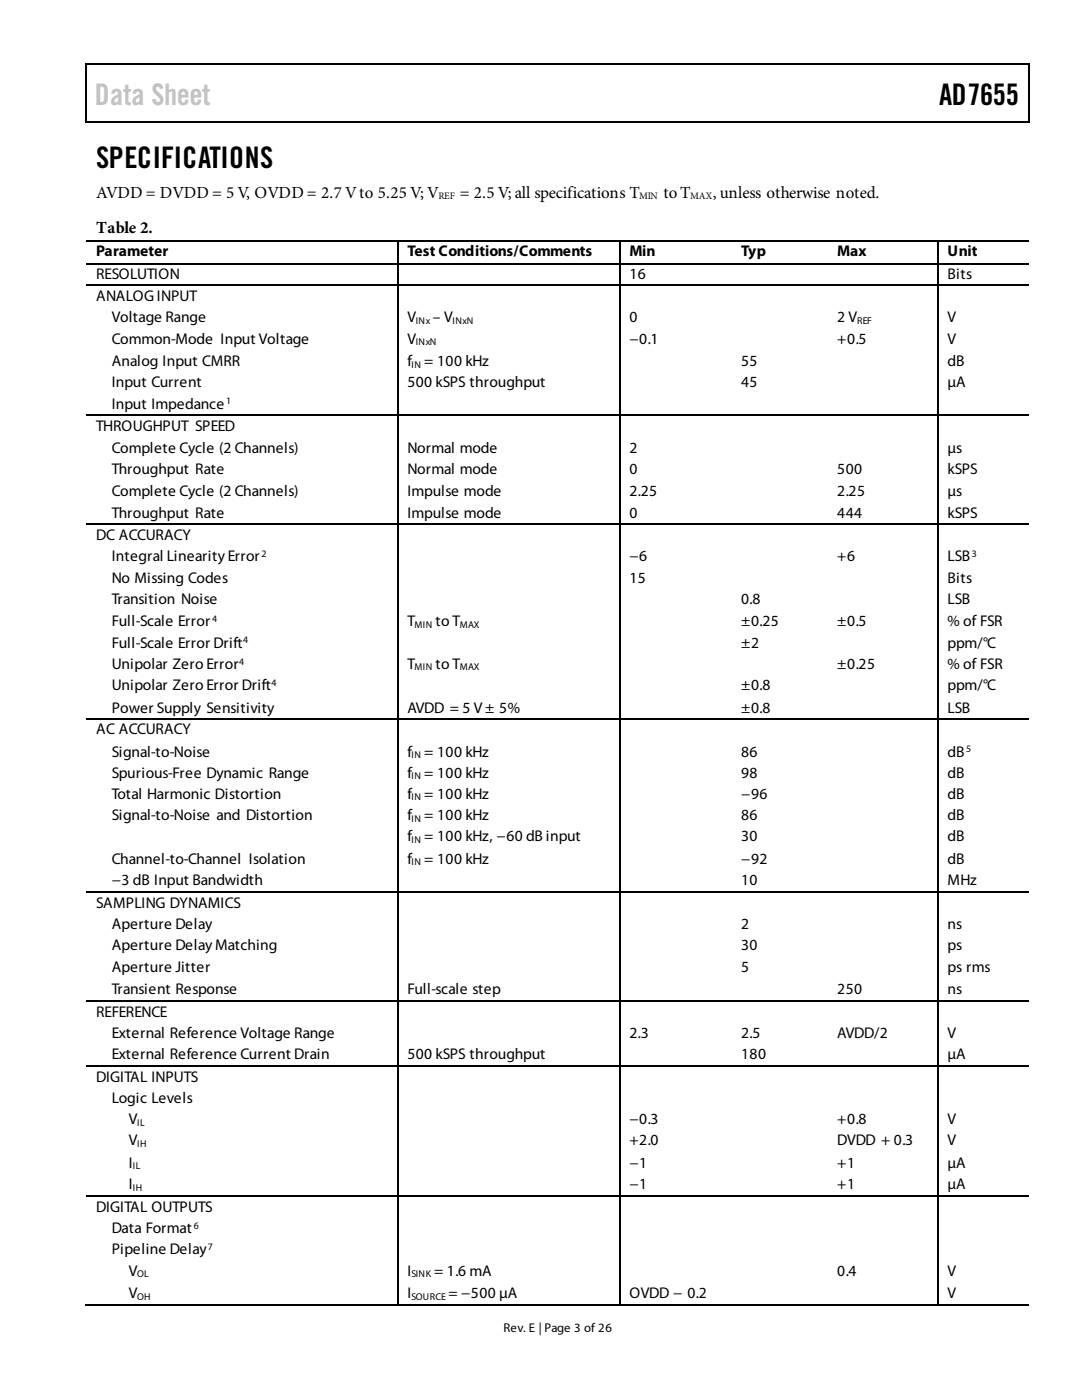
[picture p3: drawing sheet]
<svg xmlns="http://www.w3.org/2000/svg" width="216mm" height="279mm" viewBox="0 0 216 279" stroke-linecap="round" stroke-linejoin="round" font-family="sans-serif">
<defs><g id="words">
<text font-size="5.9" fill="#c1c1c1" x="18.9" y="20.9">Data Sheet</text>
<g font-size="5.9">
<text x="187.4" y="20.9">AD7655</text>
<text x="19.2" y="33.6">SPECIFICATIONS</text>
</g>
<g font-size="3.4">
<text x="19.2" y="39.5">AVDD = DVDD = 5 V, OVDD = 2.7 V to 5.25 V; V</text>
<text x="91.7" y="39.5">= 2.5 V; all specifications T</text>
<text x="132.4" y="39.5">to T</text>
<text x="142.2" y="39.5">, unless otherwise noted.</text>
<text x="19.2" y="46.6">Table 2.</text>
</g>
<g font-size="3.1">
<text x="19.2" y="51.1">Parameter</text>
<text x="81.3" y="51.1">Test Conditions/Comments</text>
<text x="125.6" y="51.1">Min</text>
<text x="147.9" y="51.1">Typ</text>
<text x="167.1" y="51.1">Max</text>
<text x="189.1" y="51.1">Unit</text>
<text x="19.2" y="55.6">RESOLUTION</text>
<text x="125.6" y="55.6">16</text>
<text x="189.1" y="55.6">Bits</text>
<text x="19.2" y="60.1">ANALOG INPUT</text>
<text x="22.3" y="64.3">Voltage Range</text>
<text x="81.3" y="64.3">V</text>
<text x="86.4" y="64.3">– V</text>
<text x="125.6" y="64.3">0</text>
<text x="167.1" y="64.3">2 V</text>
<text x="189.1" y="64.3">V</text>
<text x="22.3" y="68.6">Common-Mode Input Voltage</text>
<text x="81.3" y="68.6">V</text>
<text x="125.6" y="68.6">−0.1</text>
<text x="167.1" y="68.6">+0.5</text>
<text x="189.1" y="68.6">V</text>
<text x="22.3" y="73.1">Analog Input CMRR</text>
<text x="22.3" y="77.3">Input Current</text>
<text x="81.3" y="73.1">f</text>
<text x="81.3" y="77.3">500 kSPS throughput</text>
<text x="84.7" y="73.1">= 100 kHz</text>
<text x="147.9" y="73.1">55</text>
<text x="147.9" y="77.3">45</text>
<text x="189.1" y="73.1">dB</text>
<text x="189.1" y="77.3">µA</text>
<text x="22.3" y="81.6">Input Impedance</text>
<text x="19.2" y="86.1">THROUGHPUT SPEED</text>
<text x="22.3" y="90.3">Complete Cycle (2 Channels)</text>
<text x="22.3" y="94.5">Throughput Rate</text>
<text x="81.3" y="90.3">Normal mode</text>
<text x="81.3" y="94.5">Normal mode</text>
<text x="125.6" y="90.3">2</text>
<text x="125.6" y="94.5">0</text>
<text x="167.1" y="94.5">500</text>
<text x="189.1" y="90.3">µs</text>
<text x="189.1" y="94.5">kSPS</text>
<text x="22.3" y="99.1">Complete Cycle (2 Channels)</text>
<text x="81.3" y="99.1">Impulse mode</text>
<text x="125.6" y="99.1">2.25</text>
<text x="167.1" y="99.1">2.25</text>
<text x="189.1" y="99.1">µs</text>
<text x="19.2" y="107.8">DC ACCURACY</text>
<text x="22.3" y="103.3">Throughput Rate</text>
<text x="81.3" y="103.3">Impulse mode</text>
<text x="125.6" y="103.3">0</text>
<text x="167.1" y="103.3">444</text>
<text x="189.1" y="103.3">kSPS</text>
<text x="22.3" y="112">Integral Linearity Error</text>
<text x="125.6" y="112">−6</text>
<text x="167.1" y="112">+6</text>
<text x="189.1" y="112">LSB</text>
<text x="22.3" y="116.3">No Missing Codes</text>
<text x="125.6" y="116.3">15</text>
<text x="189.1" y="116.3">Bits</text>
<text x="22.3" y="120.5">Transition Noise</text>
<text x="22.3" y="125">Full-Scale Error</text>
<text x="81.3" y="125">T</text>
<text x="86.9" y="125">to T</text>
<text x="147.9" y="120.5">0.8</text>
<text x="147.9" y="125">±0.25</text>
<text x="167.1" y="125">±0.5</text>
<text x="189.1" y="125">% of FSR</text>
<text x="189.1" y="120.5">LSB</text>
<text x="22.3" y="129.3">Full-Scale Error Drift</text>
<text x="147.9" y="129.3">±2</text>
<text x="189.1" y="129.3">ppm/°C</text>
<text x="22.3" y="133.5">Unipolar Zero Error</text>
<text x="22.3" y="137.7">Unipolar Zero Error Drift</text>
<text x="81.3" y="133.5">T</text>
<text x="86.9" y="133.5">to T</text>
<text x="147.9" y="137.7">±0.8</text>
<text x="167.1" y="133.5">±0.25</text>
<text x="189.1" y="137.7">ppm/°C</text>
<text x="189.1" y="133.5">% of FSR</text>
<text x="22.3" y="142.2">Power Supply Sensitivity</text>
<text x="81.3" y="142.2">AVDD = 5 V ± 5%</text>
<text x="147.9" y="142.2">±0.8</text>
<text x="189.1" y="142.2">LSB</text>
<text x="19.2" y="146.5">AC ACCURACY</text>
<text x="22.3" y="151">Signal-to-Noise</text>
<text x="22.3" y="155.2">Spurious-Free Dynamic Range</text>
<text x="81.3" y="151">f</text>
<text x="81.3" y="155.2">f</text>
<text x="84.7" y="151">= 100 kHz</text>
<text x="84.7" y="155.2">= 100 kHz</text>
<text x="147.9" y="151">86</text>
<text x="147.9" y="155.2">98</text>
<text x="189.1" y="151">dB</text>
<text x="189.1" y="155.2">dB</text>
<text x="22.3" y="159.5">Total Harmonic Distortion</text>
<text x="81.3" y="159.5">f</text>
<text x="84.7" y="159.5">= 100 kHz</text>
<text x="147.9" y="159.5">−96</text>
<text x="189.1" y="159.5">dB</text>
<text x="22.3" y="163.7">Signal-to-Noise and Distortion</text>
<text x="81.3" y="163.7">f</text>
<text x="81.3" y="167.9">f</text>
<text x="84.7" y="163.7">= 100 kHz</text>
<text x="84.7" y="167.9">= 100 kHz, −60 dB input</text>
<text x="147.9" y="167.9">30</text>
<text x="147.9" y="163.7">86</text>
<text x="189.1" y="163.7">dB</text>
<text x="189.1" y="167.9">dB</text>
<text x="22.3" y="172.4">Channel-to-Channel Isolation</text>
<text x="81.3" y="172.4">f</text>
<text x="84.7" y="172.4">= 100 kHz</text>
<text x="147.9" y="172.4">−92</text>
<text x="189.1" y="172.4">dB</text>
<text x="22.3" y="176.7">−3 dB Input Bandwidth</text>
<text x="147.9" y="176.7">10</text>
<text x="189.1" y="176.7">MHz</text>
<text x="19.2" y="181.2">SAMPLING DYNAMICS</text>
<text x="22.3" y="185.4">Aperture Delay</text>
<text x="147.9" y="185.4">2</text>
<text x="189.1" y="185.4">ns</text>
<text x="22.3" y="189.7">Aperture Delay Matching</text>
<text x="147.9" y="189.7">30</text>
<text x="189.1" y="189.7">ps</text>
<text x="22.3" y="193.9">Aperture Jitter</text>
<text x="147.9" y="193.9">5</text>
<text x="189.1" y="193.9">ps rms</text>
<text x="19.2" y="202.9">REFERENCE</text>
<text x="22.3" y="198.4">Transient Response</text>
<text x="81.3" y="198.4">Full-scale step</text>
<text x="167.1" y="198.4">250</text>
<text x="189.1" y="198.4">ns</text>
<text x="22.3" y="207.2">External Reference Voltage Range</text>
<text x="125.6" y="207.2">2.3</text>
<text x="147.9" y="207.2">2.5</text>
<text x="167.1" y="207.2">AVDD/2</text>
<text x="189.1" y="207.2">V</text>
<text x="19.2" y="215.9">DIGITAL INPUTS</text>
<text x="22.3" y="211.4">External Reference Current Drain</text>
<text x="81.3" y="211.4">500 kSPS throughput</text>
<text x="147.9" y="211.4">180</text>
<text x="189.1" y="211.4">µA</text>
<text x="22.3" y="220.1">Logic Levels</text>
<text x="25.7" y="224.4">V</text>
<text x="125.6" y="224.4">−0.3</text>
<text x="167.1" y="224.4">+0.8</text>
<text x="189.1" y="224.4">V</text>
<text x="25.7" y="228.6">V</text>
<text x="25.7" y="233.1">I</text>
<text x="125.6" y="228.6">+2.0</text>
<text x="125.6" y="233.1">−1</text>
<text x="167.1" y="228.6">DVDD + 0.3</text>
<text x="167.1" y="233.1">+1</text>
<text x="189.1" y="228.6">V</text>
<text x="189.1" y="233.1">µA</text>
<text x="25.7" y="237.3">I</text>
<text x="125.6" y="237.3">−1</text>
<text x="167.1" y="237.3">+1</text>
<text x="189.1" y="237.3">µA</text>
<text x="19.2" y="241.9">DIGITAL OUTPUTS</text>
<text x="22.3" y="246.1">Data Format</text>
<text x="22.3" y="250.3">Pipeline Delay</text>
<text x="25.7" y="254.6">V</text>
<text x="81.3" y="254.6">I</text>
<text x="86.6" y="254.6">= 1.6 mA</text>
<text x="167.1" y="254.6">0.4</text>
<text x="189.1" y="254.6">V</text>
<text x="25.7" y="259.1">V</text>
<text x="81.3" y="259.1">I</text>
<text x="89.5" y="259.1">= −500 µA</text>
<text x="125.6" y="259.1">OVDD − 0.2</text>
<text x="189.1" y="259.1">V</text>
</g>
<text font-size="2.5" x="100.5" y="265.9">Rev. E | Page 3 of 26</text>
<g font-size="2">
<text x="87.5" y="39.8">REF</text>
<text x="127.6" y="39.8">MIN</text>
<text x="137.7" y="39.8">MAX</text>
<text x="83" y="64.6">INx</text>
<text x="90.3" y="64.6">INxN</text>
<text x="171" y="64.6">REF</text>
<text x="83" y="68.9">INxN</text>
<text x="82.1" y="73.4">IN</text>
<text x="45.2" y="80.7">1</text>
<text x="52.2" y="111.2">2</text>
<text x="193.9" y="111.2">3</text>
<text x="42.3" y="124.2">4</text>
<text x="82.7" y="125.3">MIN</text>
<text x="91.7" y="125.3">MAX</text>
<text x="48.5" y="128.4">4</text>
<text x="47.7" y="132.6">4</text>
<text x="54.2" y="136.9">4</text>
<text x="82.7" y="133.8">MIN</text>
<text x="91.7" y="133.8">MAX</text>
<text x="82.1" y="151.3">IN</text>
<text x="82.1" y="155.5">IN</text>
<text x="192.8" y="150.1">5</text>
<text x="82.1" y="159.7">IN</text>
<text x="82.1" y="164">IN</text>
<text x="82.1" y="168.2">IN</text>
<text x="82.1" y="172.7">IN</text>
<text x="27.4" y="224.6">IL</text>
<text x="26.5" y="233.4">IL</text>
<text x="27.4" y="228.9">IH</text>
<text x="26.5" y="237.6">IH</text>
<text x="38.7" y="245.3">6</text>
<text x="41.5" y="249.5">7</text>
<text x="27.4" y="254.8">OL</text>
<text x="82.1" y="254.8">SINK</text>
<text x="27.4" y="259.4">OH</text>
<text x="82.1" y="259.4">SOURCE</text>
</g>
</g></defs>
<g fill="#000">
<path d="M16.9 12.7h.3v1.1h-.3zM16.9 12.7h.3v.3h-.3zM82.7 12.7h.3v.3h-.3zM205.2 12.7h.3v1.1h-.3zM205.2 12.7h.3v.3h-.3zM16.9 24.3h.3v.3h-.3zM82.4 24.3h.3v.3h-.3zM205.2 24.3h.3v.3h-.3zM79.3 48h.3v.3h-.3zM79.3 52.5h.3v.3h-.3zM79.3 56.7h.3v.3h-.3zM123.6 48h.3v.3h-.3z"/>
<path d="M123.6 52.5h.3v.3h-.3zM123.6 56.7h.3v.3h-.3zM146.2 48h.3v.3h-.3zM146.2 52.5h.3v.3h-.3zM146.2 56.7h.3v.3h-.3zM165.1 48h.3v.3h-.3zM165.1 52.5h.3v.3h-.3zM165.1 56.7h.3v.3h-.3zM187.1 48h.3v.3h-.3zM187.1 52.5h.3v.3h-.3zM187.1 56.7h.3v.3h-.3zM79.3 82.7h.3v.3h-.3z"/>
<path d="M123.6 82.7h.3v.3h-.3zM146.2 82.7h.3v.3h-.3zM165.1 82.7h.3v.3h-.3zM187.1 82.7h.3v.3h-.3zM79.3 104.4h.3v.3h-.3zM123.6 104.4h.3v.3h-.3zM146.2 104.4h.3v.3h-.3zM165.1 104.4h.3v.3h-.3zM187.1 104.4h.3v.3h-.3zM79.3 143.4h.3v.3h-.3zM123.6 143.4h.3v.3h-.3zM146.2 143.4h.3v.3h-.3z"/>
<path d="M165.1 143.4h.3v.3h-.3zM187.1 143.4h.3v.3h-.3zM79.3 177.8h.3v.3h-.3zM123.6 177.8h.3v.3h-.3zM146.2 177.8h.3v.3h-.3zM165.1 177.8h.3v.3h-.3zM187.1 177.8h.3v.3h-.3zM79.3 199.5h.3v.3h-.3zM123.6 199.5h.3v.3h-.3zM146.2 199.5h.3v.3h-.3zM165.1 199.5h.3v.3h-.3zM187.1 199.5h.3v.3h-.3z"/>
<path d="M79.3 212.5h.3v.3h-.3zM123.6 212.5h.3v.3h-.3zM146.2 212.5h.3v.3h-.3zM165.1 212.5h.3v.3h-.3zM187.1 212.5h.3v.3h-.3zM79.3 238.5h.3v.3h-.3zM123.6 238.5h.3v.3h-.3zM146.2 238.5h.3v.3h-.3zM165.1 238.5h.3v.3h-.3zM187.1 238.5h.3v.3h-.3zM79.3 260.2h.3v.3h-.3zM123.6 260.2h.3v.3h-.3z"/>
<path d="M145.9 260.2h.3v.3h-.3zM164.8 260.2h.3v.3h-.3zM187.1 260.2h.3v.3h-.3z"/>
</g>
<g fill="none" stroke="#000" stroke-width=".28">
<path d="M17.1 13.8v10.5M17.2 12.8h65.5M83 12.8h122.2M205.3 13.8v10.5M17.2 24.4h188M17.2 48.1h62.1M17.2 52.6h62.1M17.2 56.9h62.1M79.4 48.3v4.2M79.4 52.8v3.9M79.4 57v25.7M79.6 48.1h44"/>
<path d="M79.6 52.6h44M79.6 56.9h44M123.8 48.3v4.2M123.8 52.8v3.9M123.8 57v25.7M123.9 48.1h22.3M123.9 52.6h22.3M123.9 56.9h22.3M146.5 48.1h18.6M146.5 52.6h18.6M146.5 56.9h18.6M165.4 48.1h21.7"/>
<path d="M165.4 52.6h21.7M165.4 56.9h21.7M187.3 48.3v4.2M187.3 52.8v3.9M187.3 57v25.7M187.4 48.1h17.8M187.4 52.6h17.8M187.4 56.9h17.8M17.2 82.8h62.1M79.4 83v21.4M79.6 82.8h44M123.8 83v21.4"/>
<path d="M123.9 82.8h22.3M146.5 82.8h18.6M165.4 82.8h21.7M187.3 83v21.4M187.4 82.8h17.8M17.2 104.6h62.1M79.4 104.7v38.7M79.6 104.6h44M123.8 104.7v38.7M123.9 104.6h22.3M146.5 104.6h18.6M165.4 104.6h21.7"/>
<path d="M187.3 104.7v38.7M187.4 104.6h17.8M17.2 143.5h62.1M79.4 143.7v34.1M79.6 143.5h44M123.8 143.7v34.1M123.9 143.5h22.3M146.5 143.5h18.6M165.4 143.5h21.7M187.3 143.7v34.1M187.4 143.5h17.8M17.2 177.9h62.1"/>
<path d="M79.4 178.1v21.4M79.6 177.9h44M123.8 178.1v21.4M123.9 177.9h22.3M146.5 177.9h18.6M165.4 177.9h21.7M187.3 178.1v21.4M187.4 177.9h17.8M17.2 199.7h62.1M79.4 199.8v12.7M79.6 199.7h44M123.8 199.8v12.7"/>
<path d="M123.9 199.7h22.3M146.5 199.7h18.6M165.4 199.7h21.7M187.3 199.8v12.7M187.4 199.7h17.8M17.2 212.7h62.1M79.4 212.8v25.7M79.6 212.7h44M123.8 212.8v25.7M123.9 212.7h22.3M146.5 212.7h18.6M165.4 212.7h21.7"/>
<path d="M187.3 212.8v25.7M187.4 212.7h17.8M17.2 238.6h62.1M79.4 238.8v21.4M79.6 238.6h44M123.8 238.8v21.4M123.9 238.6h22.3M146.5 238.6h18.6M165.4 238.6h21.7M187.3 238.8v21.4M187.4 238.6h17.8M16.9 260.4h62.4"/>
<path d="M79.6 260.4h44M123.9 260.4h63.2M187.4 260.4h17.8"/>
</g>
<use href="#words"/>
</svg>
